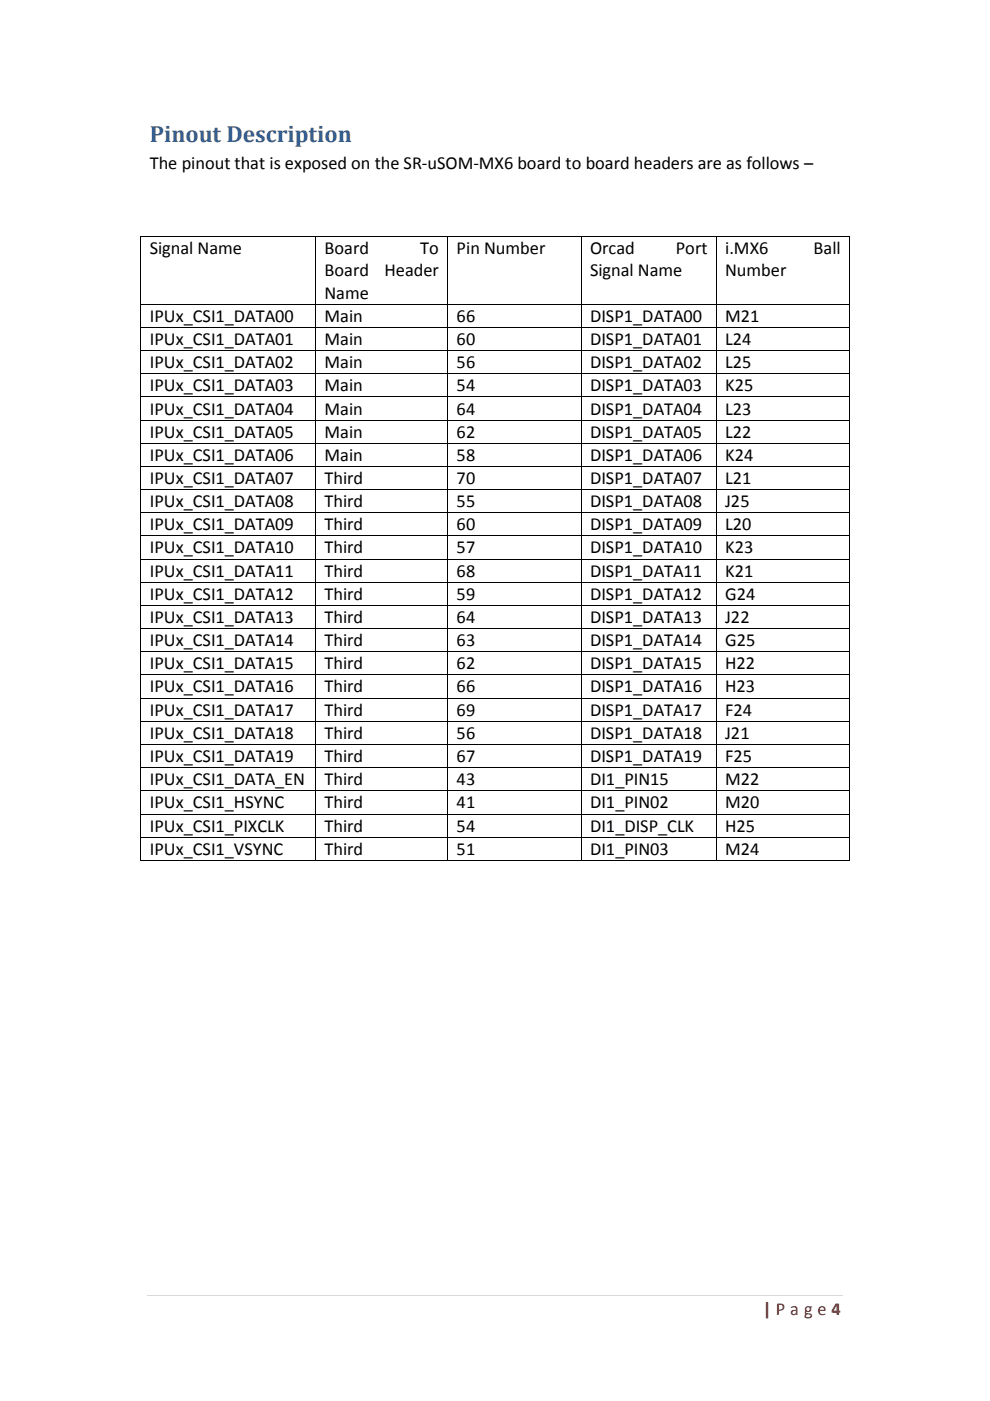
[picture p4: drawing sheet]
<svg xmlns="http://www.w3.org/2000/svg" width="210mm" height="297mm" viewBox="0 0 210 297" stroke-linecap="round" stroke-linejoin="round" font-family="sans-serif">
<defs><g id="words">
<text font-size="5" fill="#365f91" x="31.7" y="30">Pinout Description</text>
<g font-size="3.9">
<text x="31.7" y="35.7">The pinout that is exposed on the SR-uSOM-MX6 board to board headers are as follows –</text>
<text x="31.7" y="53.8">Signal Name</text>
<text x="68.8" y="53.8">Board</text>
<text x="89.1" y="53.8">To</text>
<text x="96.8" y="53.8">Pin Number</text>
<text x="125.1" y="53.8">Orcad</text>
<text x="143.3" y="53.8">Port</text>
<text x="153.8" y="53.8">i.MX6</text>
<text x="172.5" y="53.8">Ball</text>
<text x="68.8" y="58.5">Board</text>
<text x="81.5" y="58.5">Header</text>
<text x="125.1" y="58.5">Signal Name</text>
<text x="153.8" y="58.5">Number</text>
<text x="68.8" y="63.3">Name</text>
<text x="31.7" y="68.2">IPUx_CSI1_DATA00</text>
<text x="68.8" y="68.2">Main</text>
<text x="96.8" y="68.2">66</text>
<text x="125.1" y="68.2">DISP1_DATA00</text>
<text x="153.8" y="68.2">M21</text>
<text x="31.7" y="73.1">IPUx_CSI1_DATA01</text>
<text x="68.8" y="73.1">Main</text>
<text x="96.8" y="73.1">60</text>
<text x="125.1" y="73.1">DISP1_DATA01</text>
<text x="153.8" y="73.1">L24</text>
<text x="31.7" y="78">IPUx_CSI1_DATA02</text>
<text x="31.7" y="83">IPUx_CSI1_DATA03</text>
<text x="68.8" y="78">Main</text>
<text x="68.8" y="83">Main</text>
<text x="96.8" y="78">56</text>
<text x="96.8" y="83">54</text>
<text x="125.1" y="78">DISP1_DATA02</text>
<text x="125.1" y="83">DISP1_DATA03</text>
<text x="153.8" y="78">L25</text>
<text x="153.8" y="83">K25</text>
<text x="31.7" y="87.9">IPUx_CSI1_DATA04</text>
<text x="68.8" y="87.9">Main</text>
<text x="96.8" y="87.9">64</text>
<text x="125.1" y="87.9">DISP1_DATA04</text>
<text x="153.8" y="87.9">L23</text>
<text x="31.7" y="92.8">IPUx_CSI1_DATA05</text>
<text x="68.8" y="92.8">Main</text>
<text x="96.8" y="92.8">62</text>
<text x="125.1" y="92.8">DISP1_DATA05</text>
<text x="153.8" y="92.8">L22</text>
<text x="31.7" y="97.7">IPUx_CSI1_DATA06</text>
<text x="68.8" y="97.7">Main</text>
<text x="96.8" y="97.7">58</text>
<text x="125.1" y="97.7">DISP1_DATA06</text>
<text x="153.8" y="97.7">K24</text>
<text x="31.7" y="102.6">IPUx_CSI1_DATA07</text>
<text x="31.7" y="107.5">IPUx_CSI1_DATA08</text>
<text x="68.8" y="102.6">Third</text>
<text x="68.8" y="107.5">Third</text>
<text x="96.8" y="102.6">70</text>
<text x="96.8" y="107.5">55</text>
<text x="125.1" y="102.6">DISP1_DATA07</text>
<text x="125.1" y="107.5">DISP1_DATA08</text>
<text x="153.8" y="102.6">L21</text>
<text x="153.8" y="107.5">J25</text>
<text x="31.7" y="112.4">IPUx_CSI1_DATA09</text>
<text x="68.8" y="112.4">Third</text>
<text x="96.8" y="112.4">60</text>
<text x="125.1" y="112.4">DISP1_DATA09</text>
<text x="153.8" y="112.4">L20</text>
<text x="31.7" y="117.3">IPUx_CSI1_DATA10</text>
<text x="68.8" y="117.3">Third</text>
<text x="96.8" y="117.3">57</text>
<text x="125.1" y="117.3">DISP1_DATA10</text>
<text x="153.8" y="117.3">K23</text>
<text x="31.7" y="122.3">IPUx_CSI1_DATA11</text>
<text x="68.8" y="122.3">Third</text>
<text x="96.8" y="122.3">68</text>
<text x="125.1" y="122.3">DISP1_DATA11</text>
<text x="153.8" y="122.3">K21</text>
<text x="31.7" y="127.2">IPUx_CSI1_DATA12</text>
<text x="68.8" y="127.2">Third</text>
<text x="96.8" y="127.2">59</text>
<text x="125.1" y="127.2">DISP1_DATA12</text>
<text x="153.8" y="127.2">G24</text>
<text x="31.7" y="132.1">IPUx_CSI1_DATA13</text>
<text x="31.7" y="137">IPUx_CSI1_DATA14</text>
<text x="68.8" y="132.1">Third</text>
<text x="68.8" y="137">Third</text>
<text x="96.8" y="132.1">64</text>
<text x="96.8" y="137">63</text>
<text x="125.1" y="132.1">DISP1_DATA13</text>
<text x="125.1" y="137">DISP1_DATA14</text>
<text x="153.8" y="132.1">J22</text>
<text x="153.8" y="137">G25</text>
<text x="31.7" y="141.9">IPUx_CSI1_DATA15</text>
<text x="68.8" y="141.9">Third</text>
<text x="96.8" y="141.9">62</text>
<text x="125.1" y="141.9">DISP1_DATA15</text>
<text x="153.8" y="141.9">H22</text>
<text x="31.7" y="146.8">IPUx_CSI1_DATA16</text>
<text x="68.8" y="146.8">Third</text>
<text x="96.8" y="146.8">66</text>
<text x="125.1" y="146.8">DISP1_DATA16</text>
<text x="153.8" y="146.8">H23</text>
<text x="31.7" y="151.7">IPUx_CSI1_DATA17</text>
<text x="68.8" y="151.7">Third</text>
<text x="96.8" y="151.7">69</text>
<text x="125.1" y="151.7">DISP1_DATA17</text>
<text x="153.8" y="151.7">F24</text>
<text x="31.7" y="156.7">IPUx_CSI1_DATA18</text>
<text x="31.7" y="161.6">IPUx_CSI1_DATA19</text>
<text x="68.8" y="156.7">Third</text>
<text x="68.8" y="161.6">Third</text>
<text x="96.8" y="156.7">56</text>
<text x="96.8" y="161.6">67</text>
<text x="125.1" y="156.7">DISP1_DATA18</text>
<text x="125.1" y="161.6">DISP1_DATA19</text>
<text x="153.8" y="156.7">J21</text>
<text x="153.8" y="161.6">F25</text>
<text x="31.7" y="166.5">IPUx_CSI1_DATA_EN</text>
<text x="68.8" y="166.5">Third</text>
<text x="96.8" y="166.5">43</text>
<text x="125.1" y="166.5">DI1_PIN15</text>
<text x="153.8" y="166.5">M22</text>
<text x="31.7" y="171.4">IPUx_CSI1_HSYNC</text>
<text x="68.8" y="171.4">Third</text>
<text x="96.8" y="171.4">41</text>
<text x="125.1" y="171.4">DI1_PIN02</text>
<text x="153.8" y="171.4">M20</text>
<text x="31.7" y="176.3">IPUx_CSI1_PIXCLK</text>
<text x="68.8" y="176.3">Third</text>
<text x="96.8" y="176.3">54</text>
<text x="125.1" y="176.3">DI1_DISP_CLK</text>
<text x="153.8" y="176.3">H25</text>
<text x="31.7" y="181.2">IPUx_CSI1_VSYNC</text>
<text x="68.8" y="181.2">Third</text>
<text x="96.8" y="181.2">51</text>
<text x="125.1" y="181.2">DI1_PIN03</text>
<text x="153.8" y="181.2">M24</text>
</g>
<text font-size="3.9" fill="#f00" x="161.8" y="278.7">| P a g e 4</text>
</g></defs>
<path d="M31.3 274.6h147.5" fill="none" stroke="#d9d9d9" stroke-width=".21"/>
<g fill="#000">
<path d="M29.8 50h.1v.2h-.1zM66.8 50h.2v.2h-.2zM94.8 50h.2v.2h-.2zM123.1 50h.2v.2h-.2zM151.8 50h.2v.2h-.2zM180.1 50h.2v.2h-.2zM29.8 64.4h.1v.2h-.1zM29.8 69.3h.1v.2h-.1zM29.8 74.2h.1v.2h-.1zM29.8 79.1h.1v.2h-.1zM66.8 64.4h.2v.2h-.2zM66.8 69.3h.2v.2h-.2z"/>
<path d="M66.8 74.2h.2v.2h-.2zM66.8 79.1h.2v.2h-.2zM94.8 64.4h.2v.2h-.2zM94.8 69.3h.2v.2h-.2zM94.8 74.2h.2v.2h-.2zM94.8 79.1h.2v.2h-.2zM123.1 64.4h.2v.2h-.2zM123.1 69.3h.2v.2h-.2zM123.1 74.2h.2v.2h-.2zM123.1 79.1h.2v.2h-.2zM151.8 64.4h.2v.2h-.2zM151.8 69.3h.2v.2h-.2z"/>
<path d="M151.8 74.2h.2v.2h-.2zM151.8 79.1h.2v.2h-.2zM180.1 64.4h.2v.2h-.2zM180.1 69.3h.2v.2h-.2zM180.1 74.2h.2v.2h-.2zM180.1 79.1h.2v.2h-.2zM29.8 84h.1v.2h-.1zM29.8 89h.1v.2h-.1zM29.8 93.9h.1v.2h-.1zM29.8 98.8h.1v.2h-.1zM66.8 84h.2v.2h-.2zM66.8 89h.2v.2h-.2z"/>
<path d="M66.8 93.9h.2v.2h-.2zM66.8 98.8h.2v.2h-.2zM94.8 84h.2v.2h-.2zM94.8 89h.2v.2h-.2zM94.8 93.9h.2v.2h-.2zM94.8 98.8h.2v.2h-.2zM123.1 84h.2v.2h-.2zM123.1 89h.2v.2h-.2zM123.1 93.9h.2v.2h-.2zM123.1 98.8h.2v.2h-.2zM151.8 84h.2v.2h-.2zM151.8 89h.2v.2h-.2z"/>
<path d="M151.8 93.9h.2v.2h-.2zM151.8 98.8h.2v.2h-.2zM180.1 84h.2v.2h-.2zM180.1 89h.2v.2h-.2zM180.1 93.9h.2v.2h-.2zM180.1 98.8h.2v.2h-.2zM29.8 103.7h.1v.2h-.1zM29.8 108.6h.1v.2h-.1zM29.8 113.5h.1v.2h-.1zM29.8 118.4h.1v.2h-.1zM66.8 103.7h.2v.2h-.2zM66.8 108.6h.2v.2h-.2z"/>
<path d="M66.8 113.5h.2v.2h-.2zM66.8 118.4h.2v.2h-.2zM94.8 103.7h.2v.2h-.2zM94.8 108.6h.2v.2h-.2zM94.8 113.5h.2v.2h-.2zM94.8 118.4h.2v.2h-.2zM123.1 103.7h.2v.2h-.2zM123.1 108.6h.2v.2h-.2zM123.1 113.5h.2v.2h-.2zM123.1 118.4h.2v.2h-.2zM151.8 103.7h.2v.2h-.2zM151.8 108.6h.2v.2h-.2z"/>
<path d="M151.8 113.5h.2v.2h-.2zM151.8 118.4h.2v.2h-.2zM180.1 103.7h.2v.2h-.2zM180.1 108.6h.2v.2h-.2zM180.1 113.5h.2v.2h-.2zM180.1 118.4h.2v.2h-.2zM29.8 123.4h.1v.1h-.1zM29.8 128.3h.1v.1h-.1zM29.8 133.2h.1v.1h-.1zM29.8 138.1h.1v.2h-.1zM66.8 123.4h.2v.1h-.2zM66.8 128.3h.2v.1h-.2z"/>
<path d="M66.8 133.2h.2v.1h-.2zM66.8 138.1h.2v.2h-.2zM94.8 123.4h.2v.1h-.2zM94.8 128.3h.2v.1h-.2zM94.8 133.2h.2v.1h-.2zM94.8 138.1h.2v.2h-.2zM123.1 123.4h.2v.1h-.2zM123.1 128.3h.2v.1h-.2zM123.1 133.2h.2v.1h-.2zM123.1 138.1h.2v.2h-.2zM151.8 123.4h.2v.1h-.2zM151.8 128.3h.2v.1h-.2z"/>
<path d="M151.8 133.2h.2v.1h-.2zM151.8 138.1h.2v.2h-.2zM180.1 123.4h.2v.1h-.2zM180.1 128.3h.2v.1h-.2zM180.1 133.2h.2v.1h-.2zM180.1 138.1h.2v.2h-.2zM29.8 143h.1v.2h-.1zM29.8 147.9h.1v.2h-.1zM29.8 152.8h.1v.2h-.1zM29.8 157.7h.1v.2h-.1zM66.8 143h.2v.2h-.2zM66.8 147.9h.2v.2h-.2z"/>
<path d="M66.8 152.8h.2v.2h-.2zM66.8 157.7h.2v.2h-.2zM94.8 143h.2v.2h-.2zM94.8 147.9h.2v.2h-.2zM94.8 152.8h.2v.2h-.2zM94.8 157.7h.2v.2h-.2zM123.1 143h.2v.2h-.2zM123.1 147.9h.2v.2h-.2zM123.1 152.8h.2v.2h-.2zM123.1 157.7h.2v.2h-.2zM151.8 143h.2v.2h-.2zM151.8 147.9h.2v.2h-.2z"/>
<path d="M151.8 152.8h.2v.2h-.2zM151.8 157.7h.2v.2h-.2zM180.1 143h.2v.2h-.2zM180.1 147.9h.2v.2h-.2zM180.1 152.8h.2v.2h-.2zM180.1 157.7h.2v.2h-.2zM29.8 162.6h.1v.2h-.1zM29.8 167.6h.1v.2h-.1zM29.8 172.5h.1v.2h-.1zM29.8 177.4h.1v.2h-.1zM66.8 162.6h.2v.2h-.2zM66.8 167.6h.2v.2h-.2z"/>
<path d="M66.8 172.5h.2v.2h-.2zM66.8 177.4h.2v.2h-.2zM94.8 162.6h.2v.2h-.2zM94.8 167.6h.2v.2h-.2zM94.8 172.5h.2v.2h-.2zM94.8 177.4h.2v.2h-.2zM123.1 162.6h.2v.2h-.2zM123.1 167.6h.2v.2h-.2zM123.1 172.5h.2v.2h-.2zM123.1 177.4h.2v.2h-.2zM151.8 162.6h.2v.2h-.2zM151.8 167.6h.2v.2h-.2z"/>
<path d="M151.8 172.5h.2v.2h-.2zM151.8 177.4h.2v.2h-.2zM180.1 162.6h.2v.2h-.2zM180.1 167.6h.2v.2h-.2zM180.1 172.5h.2v.2h-.2zM180.1 177.4h.2v.2h-.2zM29.8 182.3h.1v.2h-.1zM66.8 182.3h.2v.2h-.2zM94.8 182.3h.2v.2h-.2zM123.1 182.3h.2v.2h-.2zM151.8 182.3h.2v.2h-.2zM180.1 182.3h.2v.2h-.2z"/>
</g>
<g fill="none" stroke="#000" stroke-width=".21">
<path d="M29.8 50.2v14.2M29.9 50.1h36.9M66.9 50.2v14.2M67 50.1h27.8M94.9 50.2v14.2M95 50.1h28.1M123.2 50.2v14.2M123.3 50.1h28.5M151.9 50.2v14.2M152 50.1h28.1M180.2 50.2v14.2M29.8 64.6v4.7"/>
<path d="M29.8 69.5v4.7M29.8 74.4v4.7M29.8 79.3v4.7M29.9 64.5h36.9M29.9 69.4h36.9M29.9 74.3h36.9M29.9 79.2h36.9M66.9 64.6v4.7M66.9 69.5v4.7M66.9 74.4v4.7M66.9 79.3v4.7M67 64.5h27.8"/>
<path d="M67 69.4h27.8M67 74.3h27.8M67 79.2h27.8M94.9 64.6v4.7M94.9 69.5v4.7M94.9 74.4v4.7M94.9 79.3v4.7M95 64.5h28.1M95 69.4h28.1M95 74.3h28.1M95 79.2h28.1M123.2 64.6v4.7"/>
<path d="M123.2 69.5v4.7M123.2 74.4v4.7M123.2 79.3v4.7M123.3 64.5h28.5M123.3 69.4h28.5M123.3 74.3h28.5M123.3 79.2h28.5M151.9 64.6v4.7M151.9 69.5v4.7M151.9 74.4v4.7M151.9 79.3v4.7M152 64.5h28.1"/>
<path d="M152 69.4h28.1M152 74.3h28.1M152 79.2h28.1M180.2 64.6v4.7M180.2 69.5v4.7M180.2 74.4v4.7M180.2 79.3v4.7M29.8 84.2v4.8M29.8 89.2v4.7M29.8 94.1v4.7M29.8 99v4.7M29.9 84.1h36.9"/>
<path d="M29.9 89.1h36.9M29.9 94h36.9M29.9 98.9h36.9M66.9 84.2v4.8M66.9 89.2v4.7M66.9 94.1v4.7M66.9 99v4.7M67 84.1h27.8M67 89.1h27.8M67 94h27.8M67 98.9h27.8M94.9 84.2v4.8"/>
<path d="M94.9 89.2v4.7M94.9 94.1v4.7M94.9 99v4.7M95 84.1h28.1M95 89.1h28.1M95 94h28.1M95 98.9h28.1M123.2 84.2v4.8M123.2 89.2v4.7M123.2 94.1v4.7M123.2 99v4.7M123.3 84.1h28.5"/>
<path d="M123.3 89.1h28.5M123.3 94h28.5M123.3 98.9h28.5M151.9 84.2v4.8M151.9 89.2v4.7M151.9 94.1v4.7M151.9 99v4.7M152 84.1h28.1M152 89.1h28.1M152 94h28.1M152 98.9h28.1M180.2 84.2v4.8"/>
<path d="M180.2 89.2v4.7M180.2 94.1v4.7M180.2 99v4.7M29.8 103.9v4.7M29.8 108.8v4.7M29.8 113.7v4.7M29.8 118.6v4.8M29.9 103.8h36.9M29.9 108.7h36.9M29.9 113.6h36.9M29.9 118.5h36.9M66.9 103.9v4.7"/>
<path d="M66.9 108.8v4.7M66.9 113.7v4.7M66.9 118.6v4.8M67 103.8h27.8M67 108.7h27.8M67 113.6h27.8M67 118.5h27.8M94.9 103.9v4.7M94.9 108.8v4.7M94.9 113.7v4.7M94.9 118.6v4.8M95 103.8h28.1"/>
<path d="M95 108.7h28.1M95 113.6h28.1M95 118.5h28.1M123.2 103.9v4.7M123.2 108.8v4.7M123.2 113.7v4.7M123.2 118.6v4.8M123.3 103.8h28.5M123.3 108.7h28.5M123.3 113.6h28.5M123.3 118.5h28.5M151.9 103.9v4.7"/>
<path d="M151.9 108.8v4.7M151.9 113.7v4.7M151.9 118.6v4.8M152 103.8h28.1M152 108.7h28.1M152 113.6h28.1M152 118.5h28.1M180.2 103.9v4.7M180.2 108.8v4.7M180.2 113.7v4.7M180.2 118.6v4.8M29.8 123.5v4.8"/>
<path d="M29.8 128.4v4.8M29.8 133.3v4.8M29.8 138.3v4.7M29.9 123.4h36.9M29.9 128.4h36.9M29.9 133.3h36.9M29.9 138.2h36.9M66.9 123.5v4.8M66.9 128.4v4.8M66.9 133.3v4.8M66.9 138.3v4.7M67 123.4h27.8"/>
<path d="M67 128.4h27.8M67 133.3h27.8M67 138.2h27.8M94.9 123.5v4.8M94.9 128.4v4.8M94.9 133.3v4.8M94.9 138.3v4.7M95 123.4h28.1M95 128.4h28.1M95 133.3h28.1M95 138.2h28.1M123.2 123.5v4.8"/>
<path d="M123.2 128.4v4.8M123.2 133.3v4.8M123.2 138.3v4.7M123.3 123.4h28.5M123.3 128.4h28.5M123.3 133.3h28.5M123.3 138.2h28.5M151.9 123.5v4.8M151.9 128.4v4.8M151.9 133.3v4.8M151.9 138.3v4.7M152 123.4h28.1"/>
<path d="M152 128.4h28.1M152 133.3h28.1M152 138.2h28.1M180.2 123.5v4.8M180.2 128.4v4.8M180.2 133.3v4.8M180.2 138.3v4.7M29.8 143.2v4.7M29.8 148.1v4.7M29.8 153v4.7M29.8 157.9v4.7M29.9 143.1h36.9"/>
<path d="M29.9 148h36.9M29.9 152.9h36.9M29.9 157.8h36.9M66.9 143.2v4.7M66.9 148.1v4.7M66.9 153v4.7M66.9 157.9v4.7M67 143.1h27.8M67 148h27.8M67 152.9h27.8M67 157.8h27.8M94.9 143.2v4.7"/>
<path d="M94.9 148.1v4.7M94.9 153v4.7M94.9 157.9v4.7M95 143.1h28.1M95 148h28.1M95 152.9h28.1M95 157.8h28.1M123.2 143.2v4.7M123.2 148.1v4.7M123.2 153v4.7M123.2 157.9v4.7M123.3 143.1h28.5"/>
<path d="M123.3 148h28.5M123.3 152.9h28.5M123.3 157.8h28.5M151.9 143.2v4.7M151.9 148.1v4.7M151.9 153v4.7M151.9 157.9v4.7M152 143.1h28.1M152 148h28.1M152 152.9h28.1M152 157.8h28.1M180.2 143.2v4.7"/>
<path d="M180.2 148.1v4.7M180.2 153v4.7M180.2 157.9v4.7M29.8 162.8v4.8M29.8 167.8v4.7M29.8 172.7v4.7M29.8 177.6v4.7M29.9 162.7h36.9M29.9 167.7h36.9M29.9 172.6h36.9M29.9 177.5h36.9M66.9 162.8v4.8"/>
<path d="M66.9 167.8v4.7M66.9 172.7v4.7M66.9 177.6v4.7M67 162.7h27.8M67 167.7h27.8M67 172.6h27.8M67 177.5h27.8M94.9 162.8v4.8M94.9 167.8v4.7M94.9 172.7v4.7M94.9 177.6v4.7M95 162.7h28.1"/>
<path d="M95 167.7h28.1M95 172.6h28.1M95 177.5h28.1M123.2 162.8v4.8M123.2 167.8v4.7M123.2 172.7v4.7M123.2 177.6v4.7M123.3 162.7h28.5M123.3 167.7h28.5M123.3 172.6h28.5M123.3 177.5h28.5M151.9 162.8v4.8"/>
<path d="M151.9 167.8v4.7M151.9 172.7v4.7M151.9 177.6v4.7M152 162.7h28.1M152 167.7h28.1M152 172.6h28.1M152 177.5h28.1M180.2 162.8v4.8M180.2 167.8v4.7M180.2 172.7v4.7M180.2 177.6v4.7M29.9 182.4h36.9"/>
<path d="M67 182.4h27.8M95 182.4h28.1M123.3 182.4h28.5M152 182.4h28.1"/>
</g>
<use href="#words"/>
</svg>
